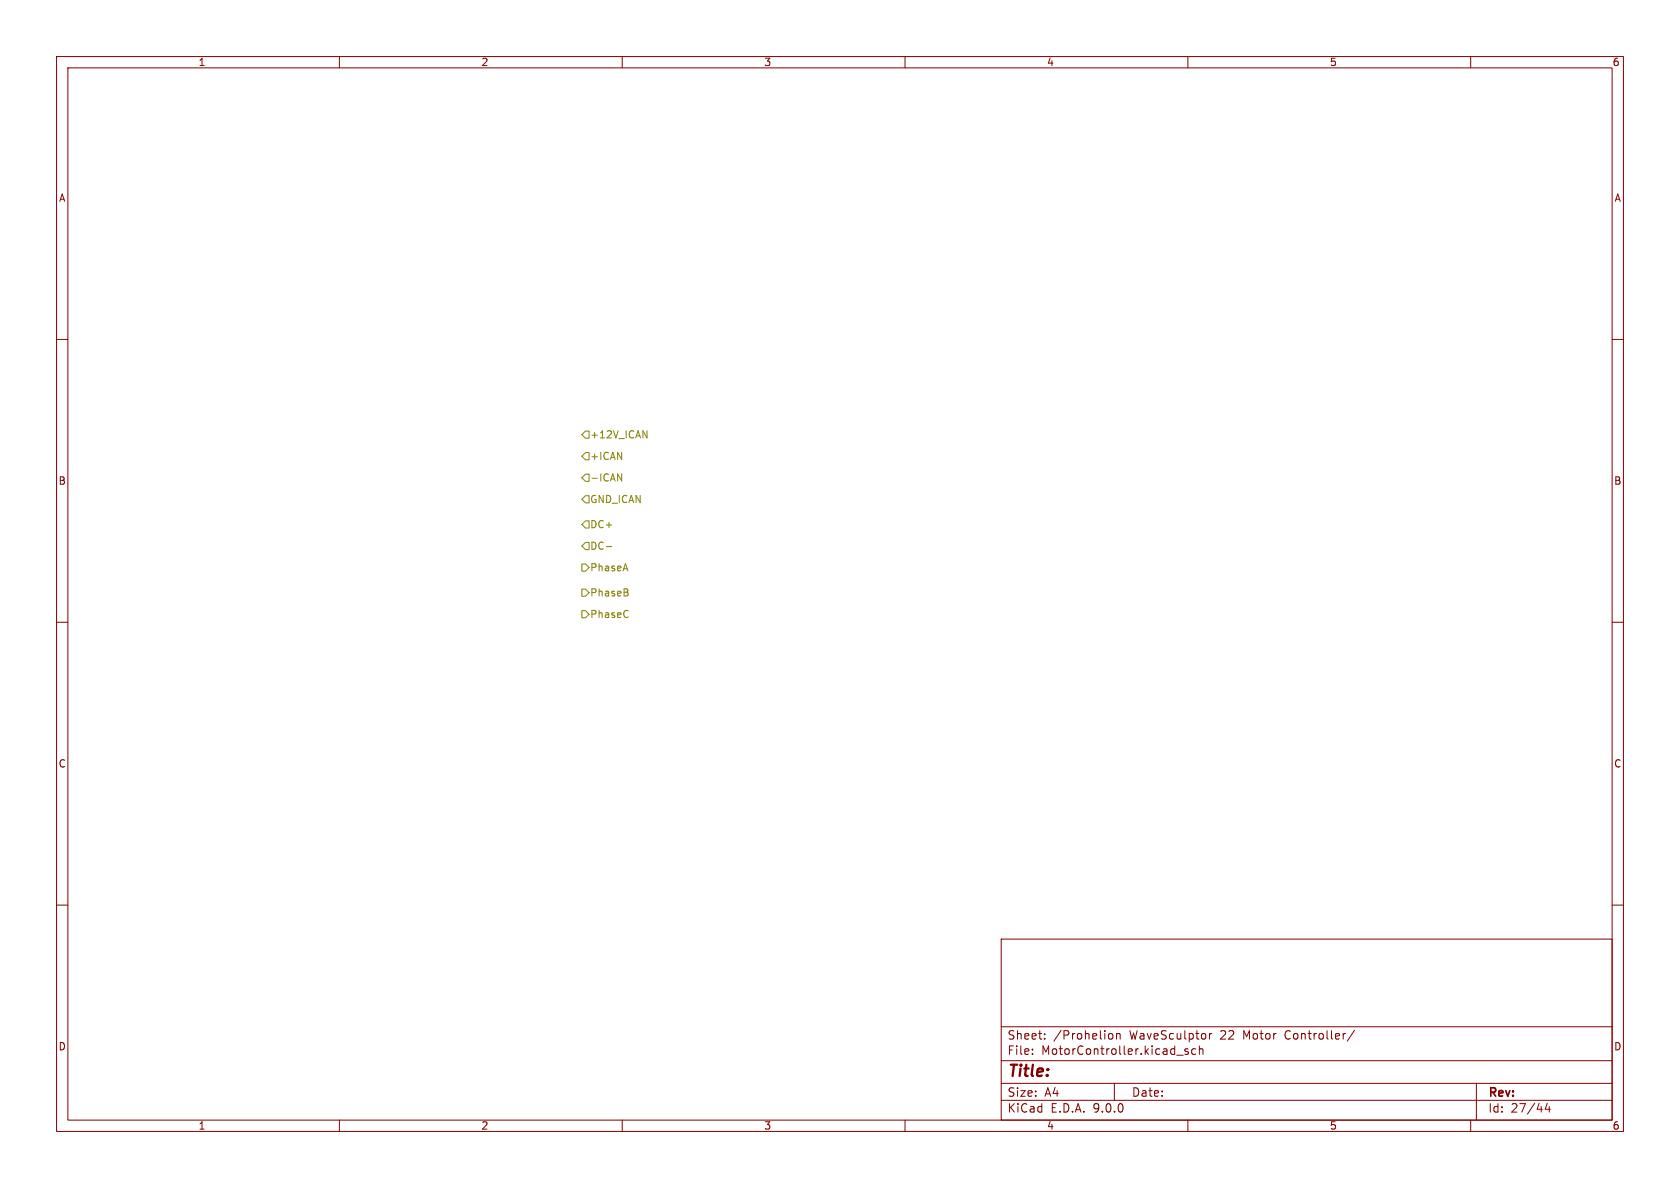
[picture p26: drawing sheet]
<svg xmlns="http://www.w3.org/2000/svg" width="297mm" height="210mm" viewBox="0 0 297 210" stroke-linecap="round" stroke-linejoin="round" font-family="sans-serif">
<defs><g id="words">
<text font-size="2.8" fill="#840000" x="178" y="190.9">Title:</text>
<g font-size="2.1" fill="#840000">
<text x="178" y="184">Sheet:</text>
<text x="186.2" y="184">/Prohelion</text>
<text x="199.7" y="184">WaveSculptor</text>
<text x="215.9" y="184">22</text>
<text x="220.1" y="184">Motor</text>
<text x="227.6" y="184">Controller/</text>
<text x="178" y="186.7">File:</text>
<text x="184.1" y="186.7">MotorController.kicad_sch</text>
<text x="178" y="196.9">KiCad</text>
<text x="178" y="194.1">Size:</text>
<text x="184.7" y="194.1">A4</text>
<text x="185.7" y="196.9">E.D.A.</text>
<text x="193.3" y="196.9">9.0.0</text>
<text x="200" y="194.1">Date:</text>
<text x="263" y="194.3">Rev:</text>
<text x="263" y="196.9">Id:</text>
<text x="267.1" y="196.9">27/44</text>
</g>
<g font-size="1.8" fill="#840000">
<text x="35" y="11.9">1</text>
<text x="85" y="11.9">2</text>
<text x="135" y="11.9">3</text>
<text x="185" y="11.9">4</text>
<text x="235" y="11.9">5</text>
<text x="285" y="11.9">6</text>
<text x="10.3" y="35.9">A</text>
<text x="285.3" y="35.9">A</text>
<text x="10.3" y="85.9">B</text>
<text x="285.3" y="85.9">B</text>
<text x="10.3" y="135.9">C</text>
<text x="285.3" y="135.9">C</text>
<text x="10.3" y="185.9">D</text>
<text x="285.3" y="185.9">D</text>
<text x="35" y="199.9">1</text>
<text x="85" y="199.9">2</text>
<text x="135" y="199.9">3</text>
<text x="185" y="199.9">4</text>
<text x="235" y="199.9">5</text>
<text x="285" y="199.9">6</text>
</g>
<g font-size="1.8" fill="#848400">
<text x="104.2" y="77.7">+12V_ICAN</text>
<text x="104.2" y="81.5">+ICAN</text>
<text x="104.2" y="89.1">GND_ICAN</text>
<text x="104.2" y="85.3">-ICAN</text>
<text x="104.2" y="93.6">DC+</text>
<text x="104.2" y="97.4">DC-</text>
<text x="104.2" y="101.2">PhaseA</text>
<text x="104.2" y="105.6">PhaseB</text>
<text x="104.2" y="109.4">PhaseC</text>
</g>
</g></defs>
<path d="M0 0h297v210h-297z" fill="#fff" stroke="#fff" stroke-width=".18"/>
<g fill="none" stroke="#840000" stroke-width=".18">
<path d="M10 10h277v190h-277zM12 12h273v186h-273zM60 10v2M110 10v2M160 10v2M210 10v2M260 10v2M10 60h2M285 60h2M10 110h2M285 110h2M10 160h2"/>
<path d="M177 166h108v32h-108zM285 160h2M60 198v2M110 198v2M160 198v2M177 194.5h108M177 191.5h108M177 187.5h108M177 181.5h108M182.5 186.3v.1M182.5 185.5v.1M184.7 183.6v.1"/>
<path d="M184.7 182.8v.1M196.1 182.8l.4-.1 .2 .3v.6l-.2 .1-.4-.1M197 191.5v3M197.4 182.8l.2-.1 .4 .1v.9M197.4 182.7v1M208 186.5h1.2M210 198v2M210 185.5l-.3-.1-.2 .2v.2l.5 .2v.3h-.5M211.4 185.5l-.4-.1-.3 .3v.4l.1 .2h.6M212 185.5l.2-.1 .4 .1 .1 .9M212 184.9v1.5M213.8 182.7v1"/>
<path d="M214.2 182.7l-.2 .1-.2 .2M239.5 182.1l-1.3 2M260 198v2M261 191.5v6.5M273.5 195l-.3 1.1h.9M273.9 195.6v1"/>
</g>
<g fill="none" stroke="#848400" stroke-width=".18">
<path d="M103.5 76.2h.6v1.3h-.6l-.6-.7zM113.7 76.1l.7 1.3v-1.3M102.9 99.7h.6l.6 .6-.6 .7h-.6zM103.5 80h.6v1.3h-.6l-.6-.7zM103.5 87.6h.6v1.3h-.6l-.6-.6zM103.5 83.8h.6v1.3h-.6l-.6-.6zM103.5 92.1h.6v1.2h-.6l-.6-.6zM103.5 95.9h.6v1.3h-.6l-.6-.7zM107.2 96.6h1M109.2 83.8l.7 1.2v-1.2M102.9 104.1h.6l.6 .7-.6 .6h-.6zM102.9 108h.6l.6 .6-.6 .6h-.6z"/>
<path d="M110.9 104.7l.2 .2-.2 .4M110.9 104.2v.4"/>
</g>
<use href="#words"/>
</svg>
